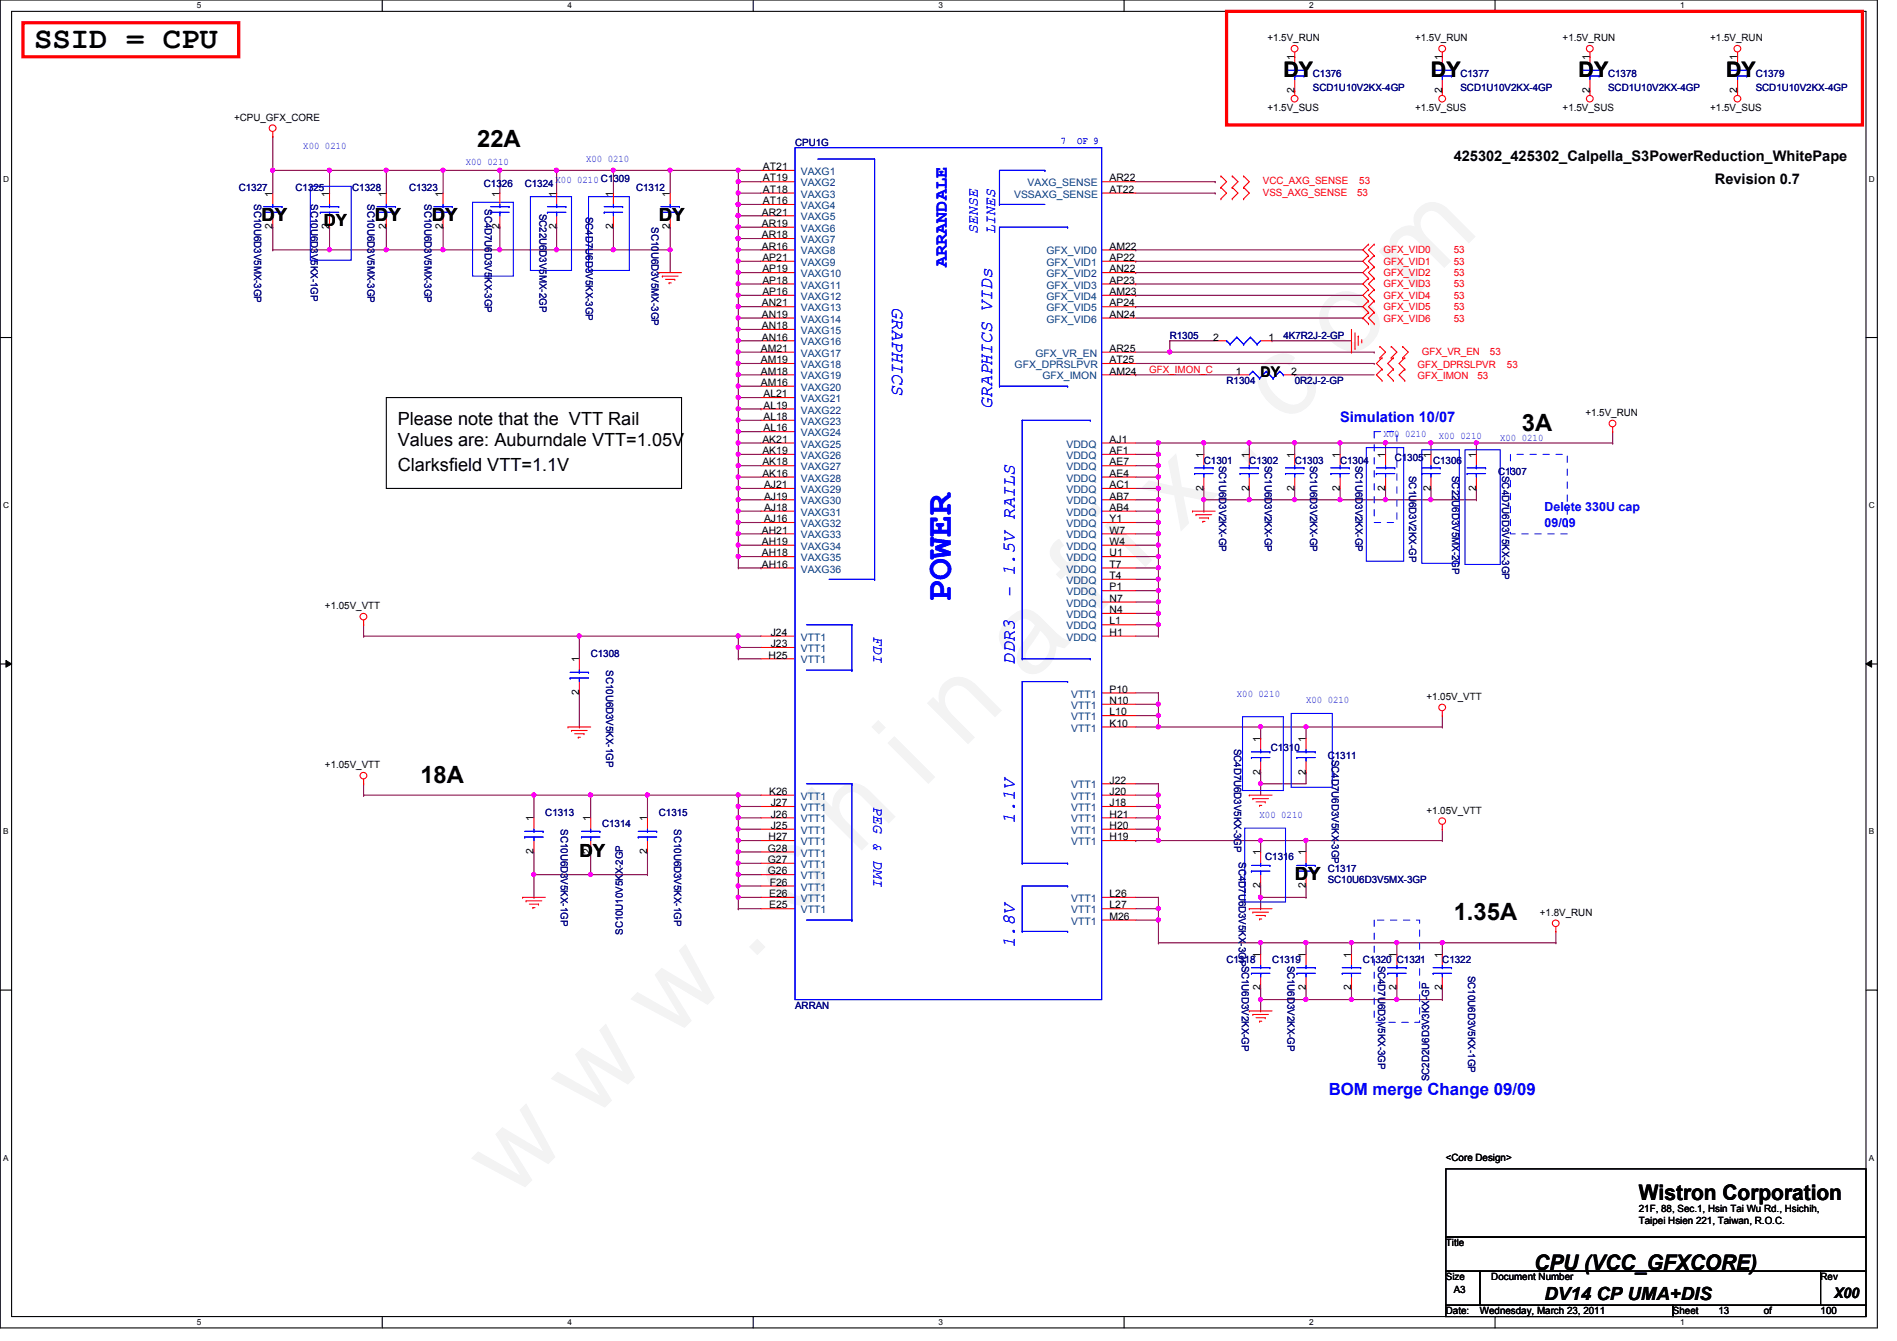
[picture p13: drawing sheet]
<svg xmlns="http://www.w3.org/2000/svg" width="297mm" height="210mm" viewBox="0 0 297 210" stroke-linecap="round" stroke-linejoin="round" font-family="sans-serif">
<defs><g id="words">
<text font-size="17.6" fill="#f0f" x="80.1" y="188" transform="rotate(-45 80.1 188)">w w w . c h i n a f i x . c o m</text>
<text font-size="5.7" fill="#00f" x="148.9" y="94.2" transform="rotate(-90 148.9 94.2)">POWER</text>
<text font-size="4.8" x="5.4" y="7.6">SSID = CPU</text>
<g font-size="3.7">
<text x="74.7" y="23">22A</text>
<text x="238.3" y="67.5">3A</text>
<text x="65.8" y="122.6">18A</text>
<text x="227.6" y="143.9">1.35A</text>
</g>
<g font-size="3.3">
<text x="201" y="12">DY</text>
<text x="224.1" y="12">DY</text>
<text x="247.2" y="12">DY</text>
<text x="270.3" y="12">DY</text>
<text x="256.6" y="187.9">Wistron Corporation</text>
<text x="240.2" y="198.8">CPU (VCC_GFXCORE)</text>
</g>
<g font-size="2.8">
<text x="40.9" y="34.6">DY</text>
<text x="58.7" y="34.6">DY</text>
<text x="67.6" y="34.6">DY</text>
<text x="103.2" y="34.6">DY</text>
<text x="62.3" y="66.5">Please note that the VTT Rail</text>
<text x="62.3" y="69.8">Values are: Auburndale VTT=1.05V</text>
<text x="62.3" y="73.7">Clarksfield VTT=1.1V</text>
<text x="90.7" y="134.2">DY</text>
<text x="202.7" y="137.8">DY</text>
<text x="241.8" y="203.5">DV14 CP UMA+DIS</text>
</g>
<g font-size="2.8" fill="#00f">
<text x="148.2" y="41.8" transform="rotate(-90 148.2 41.8)">ARRANDALE</text>
<text x="139.7" y="48" transform="rotate(90 139.7 48)">GRAPHICS</text>
<text x="155.4" y="64" transform="rotate(-90 155.4 64)">GRAPHICS VIDs</text>
<text x="158.9" y="93.6" transform="rotate(-90 158.9 93.6)">- 1.5V RAILS</text>
<text x="158.9" y="104" transform="rotate(-90 158.9 104)">DDR3</text>
<text x="158.9" y="128.9" transform="rotate(-90 158.9 128.9)">1.1V</text>
<text x="158.9" y="148.5" transform="rotate(-90 158.9 148.5)">1.8V</text>
</g>
<text font-size="2.6" x="50.7" y="35.3">DY</text>
<text font-size="2.6" fill="#00f" x="208.1" y="171.3">BOM merge Change 09/09</text>
<g font-size="2.3">
<text x="227.6" y="25.2">425302_425302_Calpella_S3PowerReduction_WhitePape</text>
<text x="268.5" y="28.8">Revision 0.7</text>
<text x="197.4" y="59">DY</text>
<text x="287.2" y="203.2">X00</text>
</g>
<g font-size="2.3" fill="#00f">
<text x="153.1" y="36.6" transform="rotate(-90 153.1 36.6)">SENSE</text>
<text x="155.8" y="36.6" transform="rotate(-90 155.8 36.6)">LINES</text>
<text x="209.8" y="66.1">Simulation 10/07</text>
<text x="136.8" y="99.6" transform="rotate(90 136.8 99.6)">FDI</text>
<text x="136.8" y="126.2" transform="rotate(90 136.8 126.2)">PEG &amp; DMI</text>
</g>
<g font-size="1.9" fill="#00f">
<text x="241.8" y="80.1">Delete 330U cap</text>
<text x="241.8" y="82.4">09/09</text>
</g>
<g font-size="1.6">
<text x="198.5" y="6.4">+1.5V_RUN</text>
<text x="202.7" y="9.4" transform="rotate(-90 202.7 9.4)">1</text>
<text x="221.6" y="6.4">+1.5V_RUN</text>
<text x="225.8" y="9.4" transform="rotate(-90 225.8 9.4)">1</text>
<text x="244.7" y="6.4">+1.5V_RUN</text>
<text x="248.9" y="9.4" transform="rotate(-90 248.9 9.4)">1</text>
<text x="267.8" y="6.4">+1.5V_RUN</text>
<text x="272" y="9.4" transform="rotate(-90 272 9.4)">1</text>
<text x="198.5" y="17.4">+1.5V_SUS</text>
<text x="202.7" y="14.6" transform="rotate(-90 202.7 14.6)">2</text>
<text x="221.6" y="17.4">+1.5V_SUS</text>
<text x="225.8" y="14.6" transform="rotate(-90 225.8 14.6)">2</text>
<text x="244.7" y="17.4">+1.5V_SUS</text>
<text x="248.9" y="14.6" transform="rotate(-90 248.9 14.6)">2</text>
<text x="267.8" y="17.4">+1.5V_SUS</text>
<text x="272" y="14.6" transform="rotate(-90 272 14.6)">2</text>
<text x="36.7" y="18.9">+CPU_GFX_CORE</text>
<text x="119.5" y="26.6">AT21</text>
<text x="119.5" y="28.4">AT19</text>
<text x="173.7" y="28.4">AR22</text>
<text x="42.7" y="35.9" transform="rotate(-90 42.7 35.9)">2</text>
<text x="42.7" y="30.8" transform="rotate(-90 42.7 30.8)">1</text>
<text x="51.6" y="35.9" transform="rotate(-90 51.6 35.9)">2</text>
<text x="51.6" y="30.8" transform="rotate(-90 51.6 30.8)">1</text>
<text x="60.4" y="35.9" transform="rotate(-90 60.4 35.9)">2</text>
<text x="60.4" y="30.8" transform="rotate(-90 60.4 30.8)">1</text>
<text x="69.3" y="35.9" transform="rotate(-90 69.3 35.9)">2</text>
<text x="69.3" y="30.8" transform="rotate(-90 69.3 30.8)">1</text>
<text x="78.2" y="35.9" transform="rotate(-90 78.2 35.9)">2</text>
<text x="78.2" y="30.8" transform="rotate(-90 78.2 30.8)">1</text>
<text x="87.1" y="35.9" transform="rotate(-90 87.1 35.9)">2</text>
<text x="87.1" y="30.8" transform="rotate(-90 87.1 30.8)">1</text>
<text x="96" y="35.9" transform="rotate(-90 96 35.9)">2</text>
<text x="96" y="30.8" transform="rotate(-90 96 30.8)">1</text>
<text x="104.9" y="35.9" transform="rotate(-90 104.9 35.9)">2</text>
<text x="104.9" y="30.8" transform="rotate(-90 104.9 30.8)">1</text>
<text x="119.3" y="33.7">AR21</text>
<text x="119.3" y="35.5">AR19</text>
<text x="119.5" y="30.2">AT18</text>
<text x="119.5" y="32">AT16</text>
<text x="173.7" y="30.2">AT22</text>
<text x="119.3" y="37.3">AR18</text>
<text x="119.3" y="39.1">AR16</text>
<text x="119.4" y="40.9">AP21</text>
<text x="173.7" y="39.1">AM22</text>
<text x="173.7" y="40.9">AP22</text>
<text x="119.3" y="48">AN21</text>
<text x="119.4" y="42.6">AP19</text>
<text x="119.4" y="44.4">AP18</text>
<text x="119.4" y="46.2">AP16</text>
<text x="173.7" y="42.6">AN22</text>
<text x="173.7" y="44.4">AP23</text>
<text x="173.7" y="46.2">AM23</text>
<text x="173.7" y="48">AP24</text>
<text x="119.3" y="49.7">AN19</text>
<text x="119.3" y="51.5">AN18</text>
<text x="119.3" y="53.3">AN16</text>
<text x="173.7" y="49.7">AN24</text>
<text x="189.9" y="53.3">2</text>
<text x="198.6" y="53.3">1</text>
<text x="119.1" y="55.1">AM21</text>
<text x="119.1" y="56.9">AM19</text>
<text x="119.1" y="58.6">AM18</text>
<text x="173.7" y="55.1">AR25</text>
<text x="173.7" y="56.9">AT25</text>
<text x="173.7" y="58.6">AM24</text>
<text x="193.5" y="58.6">1</text>
<text x="202.2" y="58.6">2</text>
<text x="119.1" y="60.4">AM16</text>
<text x="119.5" y="62.2">AL21</text>
<text x="119.5" y="64">AL19</text>
<text x="119.5" y="65.7">AL18</text>
<text x="248.2" y="65.1">+1.5V_RUN</text>
<text x="119.4" y="69.3">AK21</text>
<text x="119.4" y="71.1">AK19</text>
<text x="119.5" y="67.5">AL16</text>
<text x="173.7" y="69.3">AJ1</text>
<text x="173.7" y="71.1">AF1</text>
<text x="188.5" y="71.7" transform="rotate(-90 188.5 71.7)">1</text>
<text x="195.6" y="71.7" transform="rotate(-90 195.6 71.7)">1</text>
<text x="202.7" y="71.7" transform="rotate(-90 202.7 71.7)">1</text>
<text x="209.8" y="71.7" transform="rotate(-90 209.8 71.7)">1</text>
<text x="216.9" y="71.7" transform="rotate(-90 216.9 71.7)">1</text>
<text x="224" y="71.7" transform="rotate(-90 224 71.7)">1</text>
<text x="231.1" y="71.7" transform="rotate(-90 231.1 71.7)">1</text>
<text x="119.4" y="72.9">AK18</text>
<text x="119.4" y="74.6">AK16</text>
<text x="119.6" y="76.4">AJ21</text>
<text x="173.7" y="72.9">AE7</text>
<text x="173.7" y="74.6">AE4</text>
<text x="173.7" y="76.4">AC1</text>
<text x="188.5" y="76.8" transform="rotate(-90 188.5 76.8)">2</text>
<text x="195.6" y="76.8" transform="rotate(-90 195.6 76.8)">2</text>
<text x="202.7" y="76.8" transform="rotate(-90 202.7 76.8)">2</text>
<text x="209.8" y="76.8" transform="rotate(-90 209.8 76.8)">2</text>
<text x="216.9" y="76.8" transform="rotate(-90 216.9 76.8)">2</text>
<text x="224" y="76.8" transform="rotate(-90 224 76.8)">2</text>
<text x="231.1" y="76.8" transform="rotate(-90 231.1 76.8)">2</text>
<text x="119.3" y="83.5">AH21</text>
<text x="119.6" y="78.2">AJ19</text>
<text x="119.6" y="80">AJ18</text>
<text x="119.6" y="81.7">AJ16</text>
<text x="173.7" y="78.2">AB7</text>
<text x="173.7" y="80">AB4</text>
<text x="173.7" y="81.7">Y1</text>
<text x="173.7" y="83.5">W7</text>
<text x="119.3" y="85.3">AH19</text>
<text x="119.3" y="87.1">AH18</text>
<text x="119.3" y="88.9">AH16</text>
<text x="173.7" y="85.3">W4</text>
<text x="173.7" y="87.1">U1</text>
<text x="173.7" y="88.9">T7</text>
<text x="50.9" y="95.3">+1.05V_VTT</text>
<text x="173.7" y="90.6">T4</text>
<text x="173.7" y="92.4">P1</text>
<text x="173.7" y="94.2">N7</text>
<text x="173.7" y="96">N4</text>
<text x="120.7" y="99.5">J24</text>
<text x="120.7" y="101.3">J23</text>
<text x="173.7" y="97.7">L1</text>
<text x="173.7" y="99.5">H1</text>
<text x="90.7" y="103.7" transform="rotate(-90 90.7 103.7)">1</text>
<text x="120.4" y="103.1">H25</text>
<text x="90.7" y="108.8" transform="rotate(-90 90.7 108.8)">2</text>
<text x="173.7" y="108.4">P10</text>
<text x="173.7" y="110.2">N10</text>
<text x="173.7" y="112">L10</text>
<text x="173.7" y="113.7">K10</text>
<text x="223.3" y="109.6">+1.05V_VTT</text>
<text x="197.4" y="116.1" transform="rotate(-90 197.4 116.1)">1</text>
<text x="204.5" y="116.1" transform="rotate(-90 204.5 116.1)">1</text>
<text x="50.9" y="120.2">+1.05V_VTT</text>
<text x="120.4" y="124.4">K26</text>
<text x="173.7" y="122.6">J22</text>
<text x="173.7" y="124.4">J20</text>
<text x="197.4" y="121.2" transform="rotate(-90 197.4 121.2)">2</text>
<text x="204.5" y="121.2" transform="rotate(-90 204.5 121.2)">2</text>
<text x="83.6" y="128.6" transform="rotate(-90 83.6 128.6)">1</text>
<text x="92.5" y="128.6" transform="rotate(-90 92.5 128.6)">1</text>
<text x="101.3" y="128.6" transform="rotate(-90 101.3 128.6)">1</text>
<text x="120.4" y="131.5">H27</text>
<text x="120.7" y="126.2">J27</text>
<text x="120.7" y="128">J26</text>
<text x="120.7" y="129.8">J25</text>
<text x="173.7" y="126.2">J18</text>
<text x="173.7" y="128">H21</text>
<text x="173.7" y="129.8">H20</text>
<text x="173.7" y="131.5">H19</text>
<text x="223.3" y="127.3">+1.05V_VTT</text>
<text x="83.6" y="133.7" transform="rotate(-90 83.6 133.7)">2</text>
<text x="92.5" y="133.7" transform="rotate(-90 92.5 133.7)">2</text>
<text x="101.3" y="133.7" transform="rotate(-90 101.3 133.7)">2</text>
<text x="120.2" y="133.3">G28</text>
<text x="120.2" y="135.1">G27</text>
<text x="120.2" y="136.9">G26</text>
<text x="197.4" y="133.9" transform="rotate(-90 197.4 133.9)">1</text>
<text x="204.5" y="133.9" transform="rotate(-90 204.5 133.9)">1</text>
<text x="120.4" y="140.4">E26</text>
<text x="120.4" y="142.2">E25</text>
<text x="120.5" y="138.6">F26</text>
<text x="173.7" y="140.4">L26</text>
<text x="173.7" y="142.2">L27</text>
<text x="173.7" y="144">M26</text>
<text x="197.4" y="139" transform="rotate(-90 197.4 139)">2</text>
<text x="204.5" y="139" transform="rotate(-90 204.5 139)">2</text>
<text x="241.1" y="143.3">+1.8V_RUN</text>
<text x="197.4" y="149.9" transform="rotate(-90 197.4 149.9)">1</text>
<text x="204.5" y="149.9" transform="rotate(-90 204.5 149.9)">1</text>
<text x="211.6" y="149.9" transform="rotate(-90 211.6 149.9)">1</text>
<text x="218.7" y="149.9" transform="rotate(-90 218.7 149.9)">1</text>
<text x="225.8" y="149.9" transform="rotate(-90 225.8 149.9)">1</text>
<text x="197.4" y="155" transform="rotate(-90 197.4 155)">2</text>
<text x="204.5" y="155" transform="rotate(-90 204.5 155)">2</text>
<text x="211.6" y="155" transform="rotate(-90 211.6 155)">2</text>
<text x="218.7" y="155" transform="rotate(-90 218.7 155)">2</text>
<text x="225.8" y="155" transform="rotate(-90 225.8 155)">2</text>
<text x="226.4" y="181.7">&lt;Core Design&gt;</text>
<text x="256.6" y="189.7">21F, 88, Sec.1, Hsin Tai Wu Rd., Hsichih,</text>
<text x="256.6" y="191.6">Taipei Hsien 221, Taiwan, R.O.C.</text>
<text x="226.4" y="195.1">Title</text>
<text x="226.4" y="200.4">Size</text>
<text x="227.6" y="202.4">A3</text>
<text x="233.5" y="200.4">Document Number</text>
<text x="285.1" y="200.4">Rev</text>
<text x="226.4" y="205.7">Date:</text>
<text x="231.7" y="205.7">Wednesday, March 23, 2011</text>
<text x="262" y="205.7">Sheet</text>
<text x="269.1" y="205.7">13</text>
<text x="276.2" y="205.7">of</text>
<text x="285.1" y="205.7">100</text>
</g>
<g font-size="1.6" fill="#000080">
<text x="205.6" y="12.1">C1376</text>
<text x="205.6" y="14.2">SCD1U10V2KX-4GP</text>
<text x="228.7" y="12.1">C1377</text>
<text x="228.7" y="14.2">SCD1U10V2KX-4GP</text>
<text x="251.8" y="12.1">C1378</text>
<text x="251.8" y="14.2">SCD1U10V2KX-4GP</text>
<text x="274.9" y="12.1">C1379</text>
<text x="274.9" y="14.2">SCD1U10V2KX-4GP</text>
<text x="124.5" y="22.8">CPU1G</text>
<text x="37.4" y="29.9">C1327</text>
<text x="46.3" y="29.9">C1325</text>
<text x="55.2" y="29.9">C1328</text>
<text x="64" y="29.9">C1323</text>
<text x="75.8" y="29.3">C1326</text>
<text x="82.2" y="29.3">C1324</text>
<text x="99.6" y="29.9">C1312</text>
<text x="39.8" y="32" transform="rotate(90 39.8 32)">SC10U6D3V5MX-3GP</text>
<text x="48.7" y="32" transform="rotate(90 48.7 32)">SC10U6D3V5KX-1GP</text>
<text x="57.6" y="32" transform="rotate(90 57.6 32)">SC10U6D3V5MX-3GP</text>
<text x="66.5" y="32" transform="rotate(90 66.5 32)">SC10U6D3V5MX-3GP</text>
<text x="75.9" y="32.7" transform="rotate(90 75.9 32.7)">SC4D7U6D3V5KX-3GP</text>
<text x="84.5" y="33.4" transform="rotate(90 84.5 33.4)">SC22U6D3V5MX-2GP</text>
<text x="91.7" y="34" transform="rotate(90 91.7 34)">SC4D7U6D3V5KX-3GP</text>
<text x="102" y="35.6" transform="rotate(90 102 35.6)">SC10U6D3V5MX-3GP</text>
<text x="183.2" y="53">R1305</text>
<text x="201" y="53">4K7R2J-2-GP</text>
<text x="192.1" y="60.1">R1304</text>
<text x="202.7" y="60.1">0R2J-2-GP</text>
<text x="188.5" y="72.6">C1301</text>
<text x="190.9" y="72.9" transform="rotate(90 190.9 72.9)">SC1U6D3V2KX-GP</text>
<text x="195.6" y="72.6">C1302</text>
<text x="198" y="72.9" transform="rotate(90 198 72.9)">SC1U6D3V2KX-GP</text>
<text x="202.7" y="72.6">C1303</text>
<text x="205.1" y="72.9" transform="rotate(90 205.1 72.9)">SC1U6D3V2KX-GP</text>
<text x="209.8" y="72.6">C1304</text>
<text x="212.3" y="72.9" transform="rotate(90 212.3 72.9)">SC1U6D3V2KX-GP</text>
<text x="218.4" y="72.2">C1305</text>
<text x="220.6" y="74.5" transform="rotate(90 220.6 74.5)">SC1U6D3V2KX-GP</text>
<text x="224.4" y="72.6">C1306</text>
<text x="227.4" y="74.5" transform="rotate(90 227.4 74.5)">SC22U6D3V5MX-2GP</text>
<text x="234.6" y="74.3">C1307</text>
<text x="235.2" y="74.5" transform="rotate(90 235.2 74.5)">SC4D7U6D3V5KX-3GP</text>
<text x="92.5" y="102.8">C1308</text>
<text x="94.9" y="104.9" transform="rotate(90 94.9 104.9)">SC10U6D3V5KX-1GP</text>
<text x="193.2" y="117.2" transform="rotate(90 193.2 117.2)">SC4D7U6D3V5KX-3GP</text>
<text x="199" y="117.6">C1310</text>
<text x="207.9" y="118.8">C1311</text>
<text x="208.5" y="119" transform="rotate(90 208.5 119)">SC4D7U6D3V5KX-3GP</text>
<text x="85.4" y="127.7">C1313</text>
<text x="87.8" y="129.8" transform="rotate(90 87.8 129.8)">SC10U6D3V5KX-1GP</text>
<text x="94.3" y="129.5">C1314</text>
<text x="103.2" y="127.7">C1315</text>
<text x="105.6" y="129.8" transform="rotate(90 105.6 129.8)">SC10U6D3V5KX-1GP</text>
<text x="194" y="135" transform="rotate(90 194 135)">SC4D7U6D3V5KX-3GP</text>
<text x="198.1" y="134.6">C1316</text>
<text x="207.9" y="136.6">C1317</text>
<text x="207.9" y="138.2">SC10U6D3V5MX-3GP</text>
<text x="97.5" y="146.3" transform="rotate(-90 97.5 146.3)">SC10U10V5KX-2GP</text>
<text x="192.1" y="150.8">C1318</text>
<text x="194.5" y="151.1" transform="rotate(90 194.5 151.1)">SC1U6D3V2KX-GP</text>
<text x="199.2" y="150.8">C1319</text>
<text x="201.6" y="151.1" transform="rotate(90 201.6 151.1)">SC1U6D3V2KX-GP</text>
<text x="213.4" y="150.8">C1320 C1321</text>
<text x="215.8" y="151.1" transform="rotate(90 215.8 151.1)">SC4D7U6D3V5KX-3GP</text>
<text x="225.8" y="150.8">C1322</text>
<text x="229.9" y="152.7" transform="rotate(90 229.9 152.7)">SC10U6D3V5KX-1GP</text>
<text x="124.5" y="157.9">ARRAN</text>
<text x="223.8" y="169.2" transform="rotate(-90 223.8 169.2)">SC2D2U6D3V3KX-GP</text>
</g>
<g font-size="1.6" fill="#00f">
<text x="47.5" y="23.3">X00 0210</text>
<text x="166.1" y="22.6">7</text>
<text x="168.7" y="22.6">OF 9</text>
<text x="72.9" y="25.8">X00 0210</text>
<text x="87" y="28.6">X00 0210 C1309</text>
<text x="91.8" y="25.4">X00 0210</text>
<text x="216.6" y="68.5">X00 0210</text>
<text x="225.3" y="68.8">X00 0210</text>
<text x="234.9" y="69">X00 0210</text>
<text x="193.7" y="109.1">X00 0210</text>
<text x="204.5" y="110">X00 0210</text>
<text x="197.2" y="128">X00 0210</text>
</g>
<g font-size="1.6" fill="#004080">
<text x="125.4" y="27.4">VAXG1</text>
<text x="125.4" y="29.2">VAXG2</text>
<text x="160.9" y="29.2">VAXG_SENSE</text>
<text x="125.4" y="30.9">VAXG3</text>
<text x="125.4" y="32.7">VAXG4</text>
<text x="125.4" y="34.5">VAXG5</text>
<text x="158.8" y="30.9">VSSAXG_SENSE</text>
<text x="125.4" y="36.3">VAXG6</text>
<text x="125.4" y="38.1">VAXG7</text>
<text x="125.4" y="39.8">VAXG8</text>
<text x="125.4" y="41.6">VAXG9</text>
<text x="163.9" y="39.8">GFX_VID0</text>
<text x="163.9" y="41.6">GFX_VID1</text>
<text x="125.4" y="43.4">VAXG10</text>
<text x="125.4" y="45.2">VAXG11</text>
<text x="125.4" y="46.9">VAXG12</text>
<text x="163.9" y="43.4">GFX_VID2</text>
<text x="163.9" y="45.2">GFX_VID3</text>
<text x="163.9" y="46.9">GFX_VID4</text>
<text x="125.4" y="48.7">VAXG13</text>
<text x="125.4" y="50.5">VAXG14</text>
<text x="125.4" y="52.3">VAXG15</text>
<text x="163.9" y="48.7">GFX_VID5</text>
<text x="163.9" y="50.5">GFX_VID6</text>
<text x="125.4" y="54.1">VAXG16</text>
<text x="125.4" y="55.8">VAXG17</text>
<text x="125.4" y="57.6">VAXG18</text>
<text x="125.4" y="59.4">VAXG19</text>
<text x="158.9" y="57.6">GFX_DPRSLPVR</text>
<text x="162.1" y="55.8">GFX_VR_EN</text>
<text x="163.2" y="59.4">GFX_IMON</text>
<text x="125.4" y="61.2">VAXG20</text>
<text x="125.4" y="62.9">VAXG21</text>
<text x="125.4" y="64.7">VAXG22</text>
<text x="125.4" y="66.5">VAXG23</text>
<text x="125.4" y="68.3">VAXG24</text>
<text x="125.4" y="70.1">VAXG25</text>
<text x="125.4" y="71.8">VAXG26</text>
<text x="167" y="70.1">VDDQ</text>
<text x="167" y="71.8">VDDQ</text>
<text x="125.4" y="73.6">VAXG27</text>
<text x="125.4" y="75.4">VAXG28</text>
<text x="125.4" y="77.2">VAXG29</text>
<text x="167" y="73.6">VDDQ</text>
<text x="167" y="75.4">VDDQ</text>
<text x="167" y="77.2">VDDQ</text>
<text x="125.4" y="79">VAXG30</text>
<text x="125.4" y="80.7">VAXG31</text>
<text x="125.4" y="82.5">VAXG32</text>
<text x="167" y="79">VDDQ</text>
<text x="167" y="80.7">VDDQ</text>
<text x="167" y="82.5">VDDQ</text>
<text x="125.4" y="84.3">VAXG33</text>
<text x="125.4" y="86.1">VAXG34</text>
<text x="125.4" y="87.8">VAXG35</text>
<text x="125.4" y="89.6">VAXG36</text>
<text x="167" y="84.3">VDDQ</text>
<text x="167" y="86.1">VDDQ</text>
<text x="167" y="87.8">VDDQ</text>
<text x="167" y="89.6">VDDQ</text>
<text x="167" y="91.4">VDDQ</text>
<text x="167" y="93.2">VDDQ</text>
<text x="167" y="95">VDDQ</text>
<text x="125.4" y="100.3">VTT1</text>
<text x="167" y="96.7">VDDQ</text>
<text x="167" y="98.5">VDDQ</text>
<text x="167" y="100.3">VDDQ</text>
<text x="125.4" y="102.1">VTT1</text>
<text x="125.4" y="103.8">VTT1</text>
<text x="167.7" y="109.2">VTT1</text>
<text x="167.7" y="111">VTT1</text>
<text x="167.7" y="112.7">VTT1</text>
<text x="167.7" y="114.5">VTT1</text>
<text x="125.4" y="125.2">VTT1</text>
<text x="167.7" y="123.4">VTT1</text>
<text x="167.7" y="125.2">VTT1</text>
<text x="125.4" y="127">VTT1</text>
<text x="125.4" y="128.7">VTT1</text>
<text x="125.4" y="130.5">VTT1</text>
<text x="167.7" y="127">VTT1</text>
<text x="167.7" y="128.7">VTT1</text>
<text x="167.7" y="130.5">VTT1</text>
<text x="125.4" y="132.3">VTT1</text>
<text x="125.4" y="134.1">VTT1</text>
<text x="125.4" y="135.8">VTT1</text>
<text x="125.4" y="137.6">VTT1</text>
<text x="167.7" y="132.3">VTT1</text>
<text x="125.4" y="139.4">VTT1</text>
<text x="125.4" y="141.2">VTT1</text>
<text x="125.4" y="143">VTT1</text>
<text x="167.7" y="141.2">VTT1</text>
<text x="167.7" y="143">VTT1</text>
<text x="167.7" y="144.7">VTT1</text>
</g>
<g font-size="1.6" fill="#f00">
<text x="197.7" y="28.8">VCC_AXG_SENSE</text>
<text x="212.8" y="28.8">53</text>
<text x="197.7" y="30.6">VSS_AXG_SENSE</text>
<text x="212.5" y="30.6">53</text>
<text x="216.6" y="39.7">GFX_VID0</text>
<text x="216.6" y="41.4">GFX_VID1</text>
<text x="227.6" y="39.7">53</text>
<text x="227.6" y="41.4">53</text>
<text x="216.6" y="46.8">GFX_VID4</text>
<text x="216.6" y="45">GFX_VID3</text>
<text x="216.6" y="43.2">GFX_VID2</text>
<text x="227.6" y="46.8">53</text>
<text x="227.6" y="45">53</text>
<text x="227.6" y="43.2">53</text>
<text x="216.6" y="48.6">GFX_VID5</text>
<text x="216.6" y="50.3">GFX_VID6</text>
<text x="227.6" y="48.6">53</text>
<text x="227.6" y="50.3">53</text>
<text x="180" y="58.3">GFX_IMON_C</text>
<text x="222" y="57.6">GFX_DPRSLPVR</text>
<text x="222" y="59.4">GFX_IMON</text>
<text x="222.6" y="55.5">GFX_VR_EN</text>
<text x="231.3" y="59.4">53</text>
<text x="233.3" y="55.5">53</text>
<text x="236" y="57.6">53</text>
</g>
<g font-size="1.3">
<text x="30.8" y="1.3">5</text>
<text x="88.9" y="1.3">4</text>
<text x="146.9" y="1.3">3</text>
<text x="205" y="1.3">2</text>
<text x="263.1" y="1.3">1</text>
<text x=".5" y="28.4">D</text>
<text x="292.6" y="28.4">D</text>
<text x=".5" y="79.5">C</text>
<text x="292.6" y="79.5">C</text>
<text x=".5" y="130.6">B</text>
<text x="292.6" y="130.6">B</text>
<text x=".5" y="181.7">A</text>
<text x="292.6" y="181.7">A</text>
<text x="30.8" y="207.4">5</text>
<text x="88.9" y="207.4">4</text>
<text x="146.9" y="207.4">3</text>
<text x="205" y="207.4">2</text>
<text x="263.1" y="207.4">1</text>
</g>
</g></defs>
<path d="M0 0h294v207.9h-294zM1.8 1.8h290.4v204.3h-290.4z" fill="none" stroke="#000" stroke-width=".17"/>
<g fill="#fff">
<path d="M30.8 .2h.7v1.4h-.7z"/>
<path d="M30.8 206.2h.7v1.4h-.7z"/>
</g>
<path d="M59.9 0v1.8M59.9 206.1v1.8" fill="none" stroke="#000" stroke-width=".17"/>
<g fill="#fff">
<path d="M88.9 .2h.6v1.4h-.6z"/>
<path d="M88.9 206.2h.6v1.4h-.6z"/>
</g>
<path d="M117.9 0v1.8M117.9 206.1v1.8" fill="none" stroke="#000" stroke-width=".17"/>
<g fill="#fff">
<path d="M146.9 .2h.7v1.4h-.7z"/>
<path d="M146.9 206.2h.7v1.4h-.7z"/>
</g>
<path d="M176 0v1.8M176 206.1v1.8" fill="none" stroke="#000" stroke-width=".17"/>
<g fill="#fff">
<path d="M205 .2h.7v1.4h-.7z"/>
<path d="M205 206.2h.7v1.4h-.7z"/>
</g>
<path d="M234.1 0v1.8M234.1 206.1v1.8" fill="none" stroke="#000" stroke-width=".17"/>
<g fill="#fff">
<path d="M263.1 .2h.7v1.4h-.7z"/>
<path d="M263.1 206.2h.7v1.4h-.7z"/>
<path d="M.5 27.3h.9v1.4h-.9z"/>
<path d="M292.6 27.3h.9v1.4h-.9z"/>
<path d="M.5 78.4h.9v1.4h-.9z"/>
<path d="M292.6 78.4h.9v1.4h-.9z"/>
</g>
<path d="M0 52.8h1.8M292.2 52.8h1.8" fill="none" stroke="#000" stroke-width=".17"/>
<g fill="#fff">
<path d="M.5 129.5h.8v1.4h-.8z"/>
<path d="M292.6 129.5h.9v1.4h-.9z"/>
</g>
<path d="M0 103.9h1.8M292.2 103.9h1.8" fill="none" stroke="#000" stroke-width=".17"/>
<path d="M.9 103.4l.9 .5-.9 .5zM292.2 103.9l.9-.5v1z" fill="#000"/>
<path d="M.9 103.4l.9 .5-.9 .5zM292.2 103.9l.9-.5v1z" fill="none" stroke="#000" stroke-width=".16"/>
<g fill="#fff">
<path d="M.5 180.5h.8v1.4h-.8z"/>
<path d="M292.6 180.5h.9v1.4h-.9z"/>
</g>
<path d="M0 155h1.8M292.2 155h1.8" fill="none" stroke="#000" stroke-width=".17"/>
<g fill="none" stroke="#800040" stroke-width=".17">
<path d="M42.7 21.3h.1M42.7 21.3v5.4M51.6 26.7h.1M51.6 26.7h8.9M60.5 26.7h.1M60.5 26.7v3.5M231.2 69.3h21.3M252.5 69.3h.1M252.5 67.6v1.7M56.9 99.6h.1M56.9 99.6h33.8M56.9 97.8v1.8"/>
<path d="M56.9 124.5h.1M56.9 124.5h26.7M56.9 122.7v1.8M225.8 147.6h17.8M243.6 147.6h.1M243.6 145.8v1.8"/>
</g>
<circle cx="51.6" cy="26.6" r=".32" fill="#f0f"/>
<circle cx="51.6" cy="26.6" r=".32" fill="none" stroke="#f0f" stroke-width=".17"/>
<path d="M60.5 26.7h.1M60.5 26.7h8.9" fill="none" stroke="#800040" stroke-width=".17"/>
<circle cx="60.5" cy="26.6" r=".32" fill="#f0f"/>
<circle cx="60.5" cy="26.6" r=".32" fill="none" stroke="#f0f" stroke-width=".17"/>
<path d="M42.7 39.1h.1M42.7 39.1h8.9M60.5 39.1h.1M60.5 39.1h8.9" fill="none" stroke="#800040" stroke-width=".17"/>
<circle cx="60.5" cy="39.1" r=".32" fill="#f0f"/>
<circle cx="60.5" cy="39.1" r=".32" fill="none" stroke="#f0f" stroke-width=".17"/>
<path d="M51.6 39.1h.1M51.6 39.1h8.9" fill="none" stroke="#800040" stroke-width=".17"/>
<circle cx="51.6" cy="39.1" r=".32" fill="#f0f"/>
<circle cx="51.6" cy="39.1" r=".32" fill="none" stroke="#f0f" stroke-width=".17"/>
<path d="M42.7 35.6h.1M42.7 26.7h.1M42.7 26.7v3.5M42.7 35.6v3.5M51.6 35.6h.1M51.6 35.6v3.5M60.5 35.6h.1M60.5 35.6v3.5" fill="none" stroke="#800040" stroke-width=".17"/>
<circle cx="42.7" cy="26.6" r=".32" fill="#f0f"/>
<circle cx="42.7" cy="26.6" r=".32" fill="none" stroke="#f0f" stroke-width=".17"/>
<g fill="none" stroke="#800040" stroke-width=".17">
<path d="M42.7 26.7h.1M42.7 26.7h8.9M51.6 26.7h.1M51.6 26.7v3.5M177.8 39.1h35.6M177.8 44.4h35.6M177.8 49.8h35.6M177.8 42.7h35.6M177.8 48h35.6M177.8 56.9h37.4M177.8 40.9h35.6M177.8 46.2h35.6"/>
<path d="M183.2 55.1h32"/>
</g>
<g fill="none" stroke="#f00" stroke-width=".17">
<path d="M202.7 8.9h.1M202.7 14.2h.1M202.7 8.2v2.5M202.7 12.4v2.5M225.8 8.9h.1M225.8 14.2h.1M225.8 8.2v2.5M225.8 12.4v2.5M249 8.9h.1M249 14.2h.1M249 8.2v2.5M249 12.4v2.5"/>
<path d="M272.1 8.9h.1M272.1 14.2h.1M272.1 8.2v2.5M272.1 12.4v2.5M42.7 21.3h.1M42.7 20.6v.7M42.7 30.2v1.8M42.7 33.8v1.8M51.6 30.2v1.8M51.6 33.8v1.8M60.5 30.2v1.8M60.5 33.8v1.8"/>
<path d="M252.5 67.6h.1M252.5 66.8v.8M56.9 97.8h.1M56.9 97.1v.7M56.9 122.7h.1M56.9 122v.7M243.6 145.8h.1M243.6 145.1v.7"/>
<circle cx="202.7" cy="15.4" r=".52"/>
<circle cx="202.7" cy="7.6" r=".52"/>
<circle cx="225.8" cy="7.6" r=".52"/>
<circle cx="225.8" cy="15.4" r=".52"/>
<circle cx="248.9" cy="7.6" r=".52"/>
<circle cx="248.9" cy="15.4" r=".52"/>
<circle cx="272.1" cy="7.6" r=".52"/>
<circle cx="272.1" cy="15.4" r=".52"/>
<circle cx="42.7" cy="20.1" r=".52"/>
<circle cx="252.5" cy="66.3" r=".52"/>
<circle cx="56.9" cy="96.5" r=".52"/>
<circle cx="56.9" cy="121.4" r=".52"/>
<circle cx="243.6" cy="144.5" r=".52"/>
</g>
<path d="M60.5 62.2h46.2v14.3h-46.2zM226.4 183h65.8v10.6h-65.8zM226.4 193.6h65.8v5.4h-65.8zM226.4 199h5.3v5.3h-5.3zM231.7 199h53.4v5.3h-53.4zM285.1 199h7.1v5.3h-7.1zM226.4 204.3h35.6v1.8h-35.6zM262 204.3h30.2v1.8h-30.2z" fill="none" stroke="#000" stroke-width=".17"/>
<path d="M3.6 3.6h33.8v5.3h-33.8zM192.1 1.8h99.5v17.8h-99.5z" fill="none" stroke="#f00" stroke-width=".51"/>
<path d="M236.5 71.1h8.9v12.5h-8.9z" fill="none" stroke="#00f" stroke-width=".16" stroke-dasharray="1 1 1 1 1 1 1 1"/>
<g fill="none" stroke="#00f" stroke-width=".17">
<path d="M201.3 11h.1M201.3 11h2.9M201.3 11.9h2.9M202.7 11h.1M202.7 11.9h.1M202.7 10.7v.3M202.7 11.9v.5M204.2 11.9h.1M224.4 11h.1M224.4 11h2.9M224.4 11.9h2.9M225.8 11h.1"/>
<path d="M225.8 11.9h.1M225.8 10.7v.3M225.8 11.9v.5M227.3 11.9h.1M247.5 11h.1M247.5 11h2.9M247.5 11.9h2.9M249 11h.1M249 11.9h.1M249 10.7v.3M249 11.9v.5M250.4 11.9h.1"/>
<path d="M270.6 11h.1M270.6 11h2.9M270.6 11.9h2.9M272.1 11h.1M272.1 11.9h.1M272.1 10.7v.3M272.1 11.9v.5M273.5 11.9h.1M41.3 33.2h.1M41.3 32.3h2.8M41.3 33.2h2.8M42.7 32.3h.1"/>
<path d="M42.7 33.2h.1M42.7 32v.3M42.7 33.2v.6M44.1 32.3h.1M48.6 29.2h6.4v11.5h-6.4zM50.2 33.2h.1M50.2 32.3h2.8M50.2 33.2h2.8M51.6 32.3h.1M51.6 33.2h.1M51.6 32v.3M51.6 33.2v.6"/>
<path d="M53 32.3h.1M59.1 33.2h.1M59.1 32.3h2.8M59.1 33.2h2.8M60.5 32.3h.1M60.5 33.2h.1M60.5 32v.3M60.5 33.2v.6M61.9 32.3h.1M124.5 23.1h48v133.4h-48zM136.9 24.9v65.8M160.1 65.8v37.3"/>
<path d="M160.1 106.7v28.4"/>
</g>
<circle cx="51.6" cy="26.6" r=".32" fill="#f0f"/>
<circle cx="51.6" cy="26.6" r=".32" fill="none" stroke="#f0f" stroke-width=".17"/>
<circle cx="60.5" cy="26.6" r=".32" fill="#f0f"/>
<circle cx="60.5" cy="26.6" r=".32" fill="none" stroke="#f0f" stroke-width=".17"/>
<circle cx="60.5" cy="39.1" r=".32" fill="#f0f"/>
<circle cx="60.5" cy="39.1" r=".32" fill="none" stroke="#f0f" stroke-width=".17"/>
<circle cx="51.6" cy="39.1" r=".32" fill="#f0f"/>
<circle cx="51.6" cy="39.1" r=".32" fill="none" stroke="#f0f" stroke-width=".17"/>
<circle cx="42.7" cy="26.6" r=".32" fill="#f0f"/>
<circle cx="42.7" cy="26.6" r=".32" fill="none" stroke="#f0f" stroke-width=".17"/>
<use href="#words"/>
</svg>
